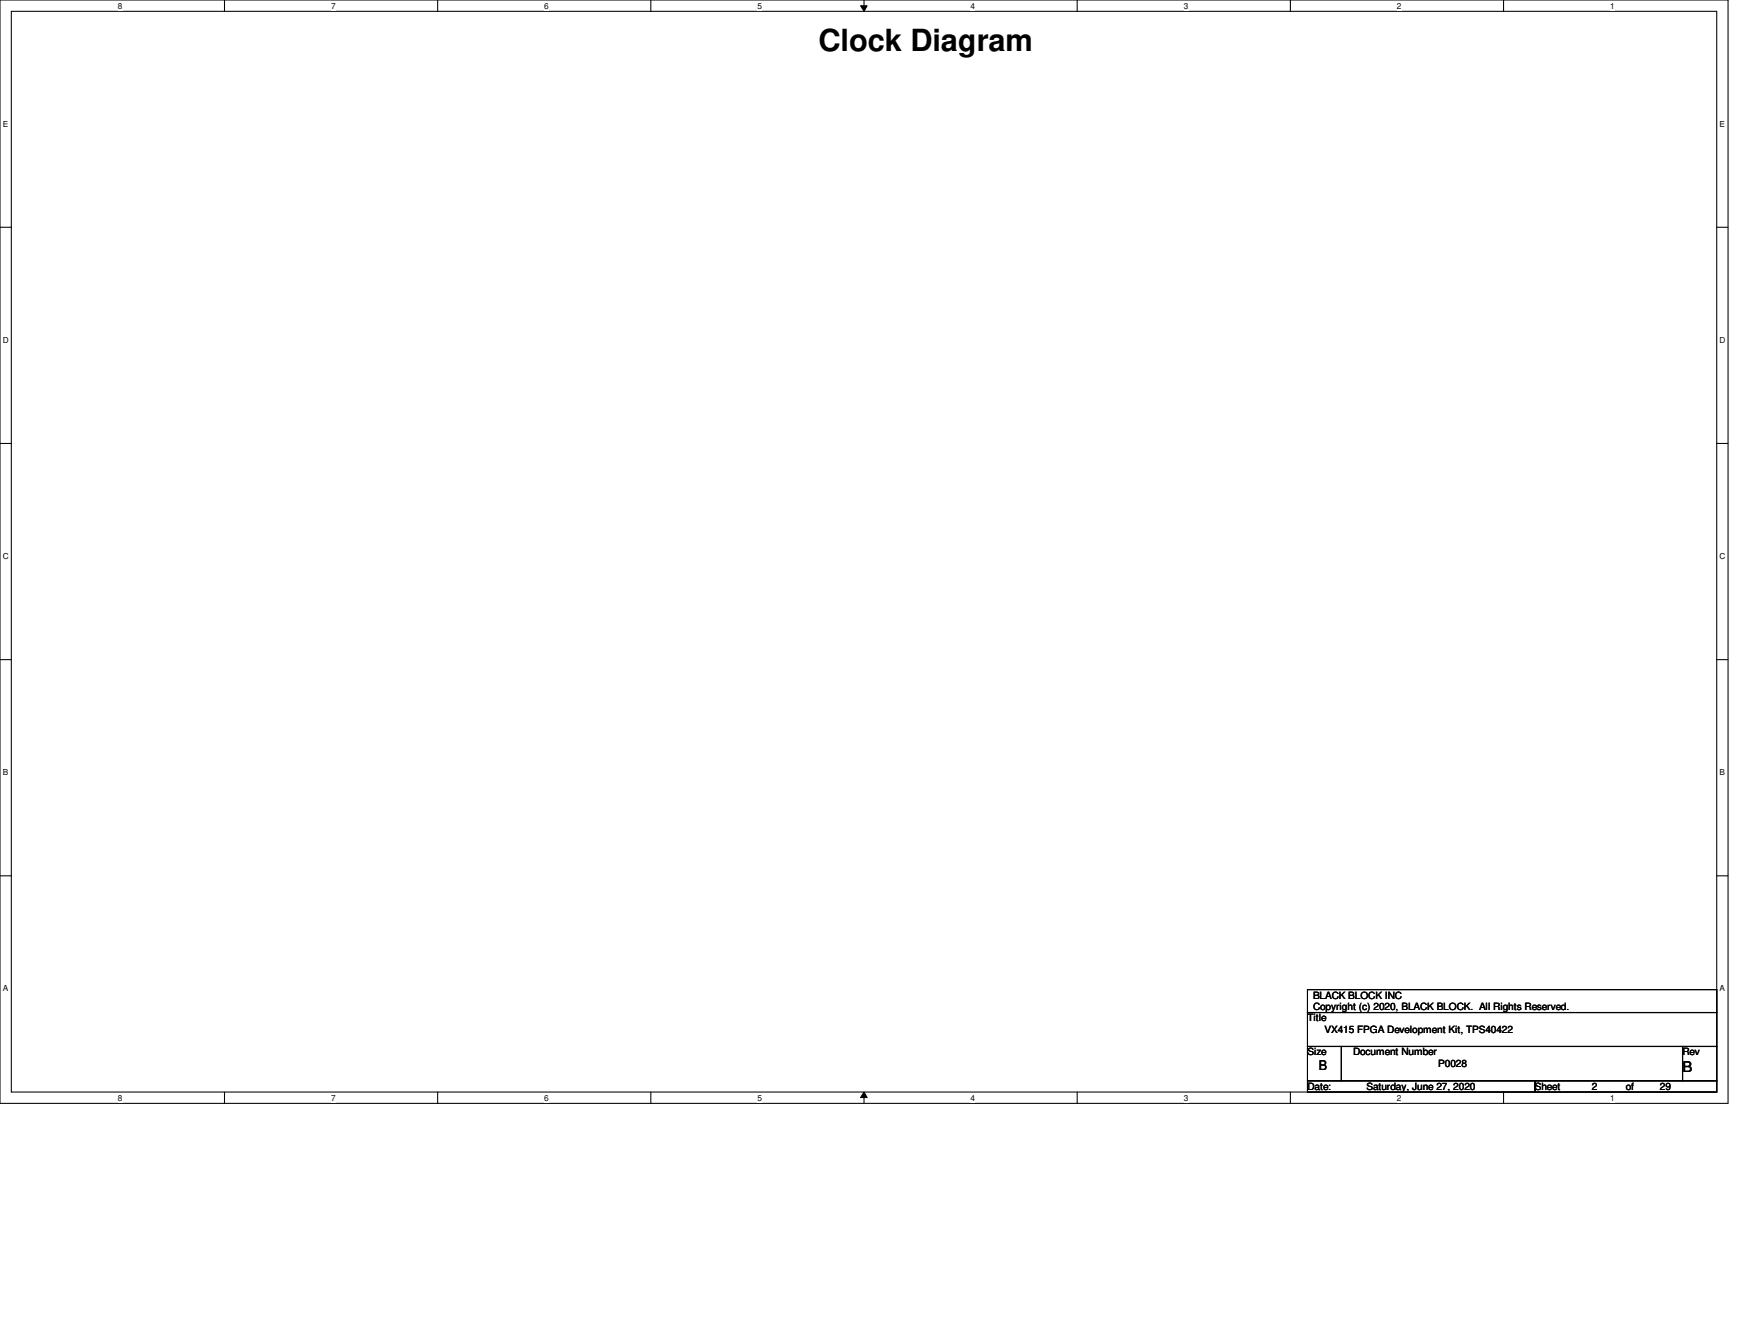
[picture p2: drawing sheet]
<svg xmlns="http://www.w3.org/2000/svg" width="279mm" height="216mm" viewBox="0 0 279 216" stroke-linecap="round" stroke-linejoin="round" font-family="sans-serif">
<defs><g id="words">
<text font-size="4.9" x="131.7" y="8.2">Clock Diagram</text>
<text font-size="2.4" x="270.6" y="172.3">B</text>
<text font-size="2.2" x="212.1" y="172">B</text>
<g font-size="1.6">
<text x="211.2" y="160.5">BLACK BLOCK INC</text>
<text x="210.3" y="164.2">Title</text>
<text x="211.2" y="162.3">Copyright (c) 2020, BLACK BLOCK. All Rights Reserved.</text>
<text x="213.1" y="166">VX415 FPGA Development Kit, TPS40422</text>
<text x="210.3" y="169.7">Size</text>
<text x="217.6" y="169.7">Document Number</text>
<text x="231.4" y="171.5">P0028</text>
<text x="270.6" y="169.7">Rev</text>
<text x="210.3" y="175.2">Date:</text>
<text x="219.8" y="175.2">Saturday, June 27, 2020</text>
<text x="246.9" y="175.2">Sheet</text>
<text x="256" y="175.2">2</text>
<text x="261.5" y="175.2">of</text>
<text x="267" y="175.2">29</text>
</g>
<g font-size="1.3">
<text x="19" y="1.4">8</text>
<text x="53.3" y="1.4">7</text>
<text x="87.5" y="1.4">6</text>
<text x="121.8" y="1.4">5</text>
<text x="156.1" y="1.4">4</text>
<text x="190.4" y="1.4">3</text>
<text x="224.7" y="1.4">2</text>
<text x="259" y="1.4">1</text>
<text x=".5" y="20.4">E</text>
<text x="276.6" y="20.4">E</text>
<text x=".5" y="55.1">D</text>
<text x="276.6" y="55.1">D</text>
<text x=".5" y="89.8">C</text>
<text x="276.6" y="89.8">C</text>
<text x=".5" y="124.6">B</text>
<text x="276.6" y="124.6">B</text>
<text x=".5" y="159.3">A</text>
<text x="276.6" y="159.3">A</text>
<text x="19" y="177">8</text>
<text x="53.3" y="177">7</text>
<text x="87.5" y="177">6</text>
<text x="121.8" y="177">5</text>
<text x="156.1" y="177">4</text>
<text x="190.4" y="177">3</text>
<text x="224.7" y="177">2</text>
<text x="259" y="177">1</text>
</g>
</g></defs>
<path d="M0 0h278v177.4h-278zM1.8 1.8h274.3v173.8h-274.3z" fill="none" stroke="#000" stroke-width=".17"/>
<g fill="#fff">
<path d="M19 .2h.7v1.5h-.7z"/>
<path d="M19 175.8h.7v1.4h-.7z"/>
</g>
<path d="M36.1 0v1.8M36.1 175.6v1.8" fill="none" stroke="#000" stroke-width=".17"/>
<g fill="#fff">
<path d="M53.3 .2h.7v1.5h-.7z"/>
<path d="M53.3 175.8h.7v1.4h-.7z"/>
</g>
<path d="M70.4 0v1.8M70.4 175.6v1.8" fill="none" stroke="#000" stroke-width=".17"/>
<g fill="#fff">
<path d="M87.5 .2h.8v1.5h-.8z"/>
<path d="M87.5 175.8h.8v1.4h-.8z"/>
</g>
<path d="M104.7 0v1.8M104.7 175.6v1.8" fill="none" stroke="#000" stroke-width=".17"/>
<g fill="#fff">
<path d="M121.8 .2h.8v1.5h-.8z"/>
<path d="M121.8 175.8h.8v1.4h-.8z"/>
</g>
<path d="M139 0v1.8M139 175.6v1.8" fill="none" stroke="#000" stroke-width=".17"/>
<path d="M138.4 .9h1.1l-.5 .9zM139 175.6l.5 .8h-1.1z" fill="#000"/>
<path d="M138.4 .9h1.1l-.5 .9zM139 175.6l.5 .8h-1.1z" fill="none" stroke="#000" stroke-width=".16"/>
<g fill="#fff">
<path d="M156.1 .2h.7v1.5h-.7z"/>
<path d="M156.1 175.8h.7v1.4h-.7z"/>
</g>
<path d="M173.3 0v1.8M173.3 175.6v1.8" fill="none" stroke="#000" stroke-width=".17"/>
<g fill="#fff">
<path d="M190.4 .2h.7v1.5h-.7z"/>
<path d="M190.4 175.8h.7v1.4h-.7z"/>
</g>
<path d="M207.6 0v1.8M207.6 175.6v1.8" fill="none" stroke="#000" stroke-width=".17"/>
<g fill="#fff">
<path d="M224.7 .2h.7v1.5h-.7z"/>
<path d="M224.7 175.8h.7v1.4h-.7z"/>
</g>
<path d="M241.9 0v1.8M241.9 175.6v1.8" fill="none" stroke="#000" stroke-width=".17"/>
<g fill="#fff">
<path d="M259 .2h.7v1.5h-.7z"/>
<path d="M259 175.8h.7v1.4h-.7z"/>
<path d="M.5 19.2h.8v1.5h-.8z"/>
<path d="M276.6 19.2h.9v1.5h-.9z"/>
<path d="M.5 53.9h.9v1.5h-.9z"/>
<path d="M276.6 53.9h.9v1.5h-.9z"/>
</g>
<path d="M0 36.5h1.8M276.1 36.5h1.9" fill="none" stroke="#000" stroke-width=".17"/>
<g fill="#fff">
<path d="M.5 88.6h.9v1.5h-.9z"/>
<path d="M276.6 88.6h.9v1.5h-.9z"/>
</g>
<path d="M0 71.3h1.8M276.1 71.3h1.9" fill="none" stroke="#000" stroke-width=".17"/>
<g fill="#fff">
<path d="M.5 123.4h.8v1.5h-.8z"/>
<path d="M276.6 123.4h.9v1.5h-.9z"/>
</g>
<path d="M0 106h1.8M276.1 106h1.9" fill="none" stroke="#000" stroke-width=".17"/>
<g fill="#fff">
<path d="M.5 158.2h.8v1.4h-.8z"/>
<path d="M276.6 158.2h.9v1.4h-.9z"/>
</g>
<path d="M0 140.8h1.8M210.3 159.1h65.8v3.7h-65.8zM276.1 140.8h1.9M210.3 162.8h65.8v5.4h-65.8zM210.3 168.2h5.5v5.5h-5.5zM210.3 173.7h36.6v1.9h-36.6zM215.8 168.2h54.8v5.5h-54.8zM246.9 173.7h29.2v1.9h-29.2zM270.6 168.2h5.5v5.5h-5.5z" fill="none" stroke="#000" stroke-width=".17"/>
<use href="#words"/>
</svg>
